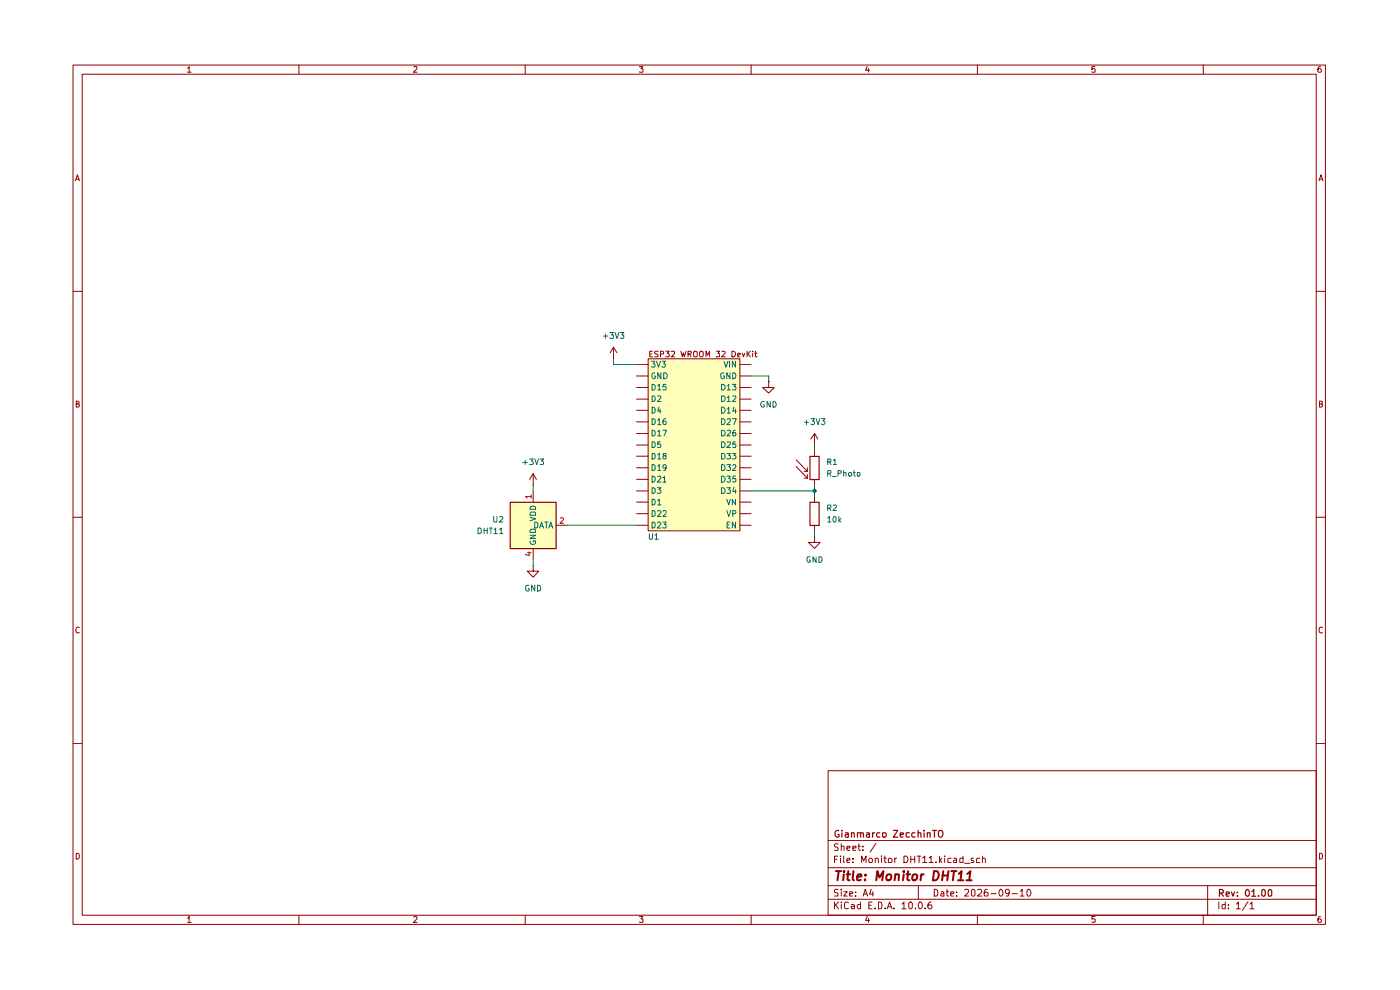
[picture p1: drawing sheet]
<svg xmlns="http://www.w3.org/2000/svg" width="297mm" height="210mm" viewBox="0 0 297 210" stroke-linecap="round" stroke-linejoin="round" font-family="sans-serif">
<g fill="none" stroke="#910000" stroke-width=".21">
<path d="M15.5 13.8h265.7v182.3h-265.7zM17.4 15.7h261.8v178.4h-261.8zM39.8 14.5l.3-.4v1.2M39.8 15.3h.8M63.4 13.8v1.9M87.8 14.2l.6-.1 .1 .4-.8 .8h.8M111.4 13.8v1.9M135.6 14.1h.8l-.4 .5 .4 .1v.5h-.8M159.3 13.8v1.9M184 14.1l-.4 .8h.9M184.2 14.6v.7M207.3 13.8v1.9"/>
<path d="M232.3 14.1h-.7v.6l.2-.1 .5 .1-.1 .6-.6-.1M255.3 13.8v1.9M280.2 14.1l-.5 .1a.94 .94 0 0 0 0 1.1h.5l.1-.1v-.4l-.2-.2h-.3l-.2 .2M16 38.4l.4-1.3 .4 1.3M16.2 38h.6M279.8 38.4l.4-1.3 .5 1.3M279.9 38h.6M15.5 61.8h1.9M279.2 61.8h2M16.2 85.7l.6-.1v-.4l-.6-.1v1.3h.4l.2-.5-.3-.2M279.9 85.7l.6-.1v-.4l-.6-.1v1.3l.6-.1 .1-.4-.3-.2M15.5 109.7h1.9"/>
<path d="M279.2 109.7h2M16.8 133.2l-.2-.2a.65 .65 0 0 0-.5 .6 .65 .65 0 0 0 .5 .7l.2-.1M280.6 133.2l-.3-.2a.65 .65 0 0 0-.5 .6 .65 .65 0 0 0 .5 .7l.3-.1M15.5 157.7h1.9M279.2 157.7h2M175.7 163.5h103.5v30.6h-103.5zM175.7 178.3h103.5M177.8 179.1l-.5-.1-.3 .2v.3l.8 .5-.3 .4-.5-.1M178.5 179.6l.5-.1 .1 .9M178.5 179v1.4M179.7 179.9l.6-.1v-.3h-.6v.2v.6h.6M180.9 179.9l.7-.1-.1-.3h-.6v.8h.6"/>
<path d="M182 179.5h.5M182.2 179v1.2l.3 .2M183 179.5v.2M185.8 178.9l-1.2 1.9M16.2 181a.66 .66 0 0 1 .6 .4 .66 .66 0 0 1-.2 .8h-.4zM39.8 194.8l.3-.4v1.3M39.8 195.7h.8M63.4 194.1v2M87.8 194.6l.4-.2 .3 .4-.8 .9h.8M111.4 194.1v2M135.6 194.4h.8l-.4 .5 .4 .1v.6h-.8M159.3 194.1v2"/>
<path d="M175.7 190.8h103.5M175.7 187.9h103.5M175.7 184.1h103.5M177 191.3v1.5M177 182.3h.5M177.3 191.9l.6 .9M177.7 181.6h-.7v1.4M177.8 188.7h-.7v.6a.53 .53 0 0 1 .6 .2 .53 .53 0 0 1 0 .6h-.7M177.9 191.3l-.9 .9M178.3 181.6v.1M178.3 182v1M178.5 191.3v.2"/>
<path d="M178.5 188.6v.2M178.5 189.1v1M178.5 191.9v.9M179 189.1h.7l-.7 1h.7M179 181.6v1.2l.2 .2M179.7 182.5l.6-.1-.1-.4-.5 .1v.7v.2h.6M180 191.5l-.4-.2-.4 .4v.9l.4 .2 .4-.2M180.3 189.7l.6-.2-.1-.3h-.5v.9h.5M180.6 191.9h.4l.3 .1v.8M180.9 182.9v.1M180.9 182.1v.2M181.3 192.2l-.7 .1v.4h.7"/>
<path d="M181.5 190v.1M181.5 189.2v.1M182.5 191.9h-.4l-.2 .2v.4l.2 .3 .4-.1M182.5 191.3v1.5M182.8 183v-1.4l.4 1 .5-1v1.4M183 180.3v.1M183.1 190.1l.5-1.5 .5 1.5M183.2 189.7h.7M184 194.4l-.4 .8h.9M184.2 194.8v.9M184.3 182.3l.3-.3h.2l.3 .3-.2 .7-.5-.1zM184.3 192h.5"/>
<path d="M184.8 188.6l-.3 1.1h.8M185 191.3h-.7v1.5h.7M185.2 189.1v1M185.7 192.6v.2M185.7 182.2l.1-.1a.36 .36 0 0 1 .5 .2v.7M185.7 182v1M186.3 191.3l.7 .2v1.1l-.3 .2h-.4zM187 181.6v.1M187 182v1M187.4 182h.6M187.7 181.6v1.2l.1 .2h.2M187.8 192.6v.2"/>
<path d="M188.2 192.8l.5-1.5 .5 1.5M188.4 192.4h.7M188.5 182.2v-.1a.45 .45 0 0 1 .7 .2l-.1 .6-.6 .1zM189.7 192.6v.2M189.8 182v1M190.2 182l-.4 .3M191.3 191.8l.5-.5v1.5M191.3 192.8h.9M191.8 181.6h.6a1.02 1.02 0 0 1 0 1.4h-.6zM192.8 191.6l.3-.3 .4 .3v.9l-.3 .3-.4-.3zM193.2 182.3h.9M193.2 181.6v1.4"/>
<path d="M194.1 181.6v1.4M194.2 192.6v.2M194.6 181.6h.7M194.8 187.9v2.9M195 191.4l.2-.1a.76 .76 0 0 1 .5 .8 .76 .76 0 0 1-.5 .7 .97 .97 0 0 1-.2-1.4zM195 181.6v1.4M195.7 181.9l.5-.3v1.4M195.7 183h.9M196.3 192.6v.2M197.1 181.9l.4-.3v1.4M197.1 183h.8M197.5 191.3l-.4 .1-.2 .3-.1 .8 .3 .3h.3l.3-.3-.2-.6h-.5l-.2 .3"/>
<path d="M198.2 188.6a.8 .8 0 0 1 .8 .6 .8 .8 0 0 1-.3 .9h-.5zM198.5 182.9v.1M199.3 181.6v1.4M199.4 182.5l.4 .5M199.6 189.2l.4-.1 .2 .2v.8h-.6v-.4l.6-.2M199.8 182l-.5 .6M200.4 181.6v.1M200.4 182v1M200.7 189.1h.5M200.9 188.6v1.3l.1 .2h.2M201.7 189.7l.7-.2-.2-.4h-.4l-.1 .2v.6l.1 .2h.5M201.8 182.1l-.5-.1-.2 .2v.7l.7 .1"/>
<path d="M202.4 182.1l.4-.1 .1 .3v.7h-.5l-.1-.4 .6-.2M202.9 190v.1M202.9 189.2v.1M204.3 181.6v1.4h-.6l-.1-.8 .3-.2 .4 .1M204.6 188.8l.6-.2 .3 .4-.1 .3-.8 .8h.9M204.6 183.1h1.1M206.2 188.8l.3-.2 .3 .4v.8l-.1 .3h-.5l-.1-.3zM206.5 182.1l-.3-.1-.2 .3 .2 .2 .4 .2-.1 .3h-.5M207.3 194.1v2M207.4 188.8l.2-.2h.3l.4 .5-.1 .2-.9 .8h1M207.9 182.1l-.5-.1-.2 .2v.7l.7 .1M208.4 182.2l.2-.2 .4 .1v.9"/>
<path d="M208.4 181.6v1.4M209.5 188.6l-.5 .2-.2 1 .2 .3 .5-.1v-.7l-.5-.1-.2 .3M210.2 189.6h1.1M212.3 188.6a.87 .87 0 0 1 .2 1.5h-.3l-.3-.5 .1-.6zM214.1 189.3l-.2 .3-.6-.3 .1-.5 .5-.2a.94 .94 0 0 1 0 1.5h-.5M214.7 189.6h1.1M216.5 189.1l.3-.5v1.5M216.5 190.1h.8M217.9 188.8l.3-.2a.84 .84 0 0 1 .2 1.5l-.5-.1zM232.3 194.4h-.7v.6h.7v.6h-.7M255.3 194.1v2M256.2 187.9v6.2"/>
<path d="M258.6 191.3v1.5M259.9 191.9h-.7v.7l.3 .2 .4-.1M259.9 191.3v1.5M260.6 192.6v.2M260.6 191.9v.1M262.3 191.8l.4-.5v1.5M262.3 192.8h.8M264.7 191.3l-1.1 1.8M265.2 191.8l.4-.5v1.5M265.2 192.8h.8M279.9 181a.66 .66 0 0 1 .7 .4 .66 .66 0 0 1-.3 .8h-.4zM280.2 194.4a.72 .72 0 0 0-.6 .5 .72 .72 0 0 0 .2 .8l.4-.1a.42 .42 0 0 0 0-.6 .42 .42 0 0 0-.5 0l-.1 .2"/>
</g>
<g fill="none" stroke="#910000" stroke-width=".25">
<path d="M177.9 176.2l-.3-.1-.4 .4v.7l.4 .4 .4-.2v-.4h-.2M178.6 176.1v.1M178.6 176.7v.9M179.4 176.7h.5l.1 .9M180 177h-.6l-.1 .2 .1 .4 .6-.1M180.6 176.7h.5l.1 .9M180.6 176.7v.9M181.9 176.7h.6l.1 .9M181.9 176.7v.9M182.6 176.8v-.1h.5l.1 .9M183.9 176.7h.5v.9M184.4 177h-.4l-.2 .2 .2 .4 .4-.1"/>
<path d="M185.1 176.7v.9M185.5 176.7h-.2l-.2 .2M186.6 176.7h-.5l-.1 .2v.4l.2 .3 .4-.1M187.2 176.7h.6l.2 .6a.45 .45 0 0 1-.8 .1zM189.5 176.1h1l-1 1.5h1M191 177.1l.6-.1v-.3h-.6v.1v.7h.6M192.9 176.7h-.7v.7l.3 .2 .4-.1M194.1 176.7h-.5l-.2 .2v.4l.3 .3 .4-.1M194.8 176.7h.5l.1 .9M194.8 176.1v1.5M196 176.1v.1M196 176.7v.9"/>
<path d="M196.7 176.7h.6v.9M196.7 176.7v.9M197.8 176.1h.9M198.2 176.1v1.5M199.1 176.3l.3-.2a.73 .73 0 0 1 .7 .8 .73 .73 0 0 1-.7 .7l-.3-.3zM258.7 189.4h.8v-.5l-.2-.2h-.6v1.4M259 189.4l.5 .7M260.1 189.7l.7-.2-.1-.2h-.6v.7h.6M261.2 189.2l.4 .9 .3-.9M262.5 190v.1M262.5 189.3v.1M264.5 188.7a.75 .75 0 0 1 .6 .7 .75 .75 0 0 1-.6 .7l-.2-.2a.99 .99 0 0 1 .2-1.2z"/>
<path d="M265.6 189.1l.3-.2 .1-.2v1.4M265.6 190.1h.8M267 190v.1M267.7 188.9l.3-.2a.82 .82 0 0 1 .3 1.3h-.5zM269.1 188.8l.3-.1 .4 .2-.1 1.1h-.6z"/>
</g>
<g fill="none" stroke="#910000" stroke-width=".42">
<path d="M177.3 184.8h1.1M177.9 184.8l-.2 1.9M179 185.5l-.1 1.2M179.1 184.8l-.2 .1 .1 .1 .1-.2-.1 .2M179.6 185.5h.8M180 184.8l-.2 1.7 .4 .2M181.1 184.8l-.2 1.7 .2 .2M181.8 186.1l.9-.2v-.4h-.5l-.3 .2-.1 .9h.8M183.5 186.6v.1M183.6 185.5v.2M185.9 186.7l.2-1.9 .5 1.3 .8-1.3-.2 1.9M188.2 185.6l.6-.1 .3 .3-.2 .8-.3 .1a.46 .46 0 0 1-.6-.4z"/>
<path d="M189.9 185.6l.3-.1h.5l-.1 1.2M189.9 185.5l-.1 1.2M191.7 184.8v.2M191.7 185.5l-.1 1.2M192.3 185.5h.8M192.7 184.8l-.2 1.7 .4 .2M193.7 185.6l.3-.1 .5 .1a.87 .87 0 0 1-.2 1l-.2 .1a.46 .46 0 0 1-.6-.4zM195.4 185.5l-.1 1.2M196 185.5l-.6 .3M198.2 184.8h.4a.92 .92 0 0 1 .4 1.4l-.3 .4-.8 .1zM199.9 185.7h1.1M200.1 184.8l-.2 1.9"/>
<path d="M201.2 184.8l-.2 1.9M201.8 184.8h1.1M202.4 184.8l-.3 1.9M203.2 186.7h1.1M203.4 185.4l.6-.6-.3 1.9M205 186.7h1.1M205.2 185.4l.7-.6-.3 1.9"/>
</g>
<g fill="#ffb">
<path d="M137.5 76.1h19.5v36.5h-19.5z"/>
<path d="M108.2 106.5h9.7v9.8h-9.7z"/>
</g>
<g fill="none" stroke="#910000" stroke-width=".21">
<path d="M130.1 76.1h.1M130.1 73.7l-.6 1.1M130.1 73.7l.8 1.1M130.1 73.7v2.4M135 77.3h2.5M135 79.8h2.5M137.5 76.1h19.5v36.5h-19.5zM137.8 75.1h.5M138.4 74.5h-.6v1.2h.6M139.6 74.6h-.7v.2l.2 .3h.3l.2 .4-.2 .2h-.5M140.1 75.1h.6v-.5l-.6-.1v1.2M141.2 74.5h.8l-.4 .4 .4 .3v.3l-.2 .2-.6-.1"/>
<path d="M142.4 74.6h.7v.4l-.7 .7h.7M144.4 74.5l.4 1.2 .1-.9 .3 .9 .3-1.2M146 75.1h.6v-.5l-.6-.1v1.2M146.2 75.1l.4 .6M147.1 74.7l.3-.2 .5 .2v.8l-.2 .2h-.4l-.2-.2zM148.4 74.7l.3-.2 .5 .2v.8l-.2 .2h-.4l-.2-.2zM149.8 75.7v-1.2l.3 .9 .4-.9v1.2M152 74.5h.7l-.4 .4 .4 .2v.5h-.7M153.2 74.6l.4-.1 .2 .3-.7 .9h.7M155.3 74.5a.66 .66 0 0 1 .7 .4 .66 .66 0 0 1-.2 .8h-.5zM156.5 75.4l.6-.2-.1-.3h-.5v.2v.6h.5M157 77.3h2.3"/>
<path d="M157 79.8h2.3M157.5 74.9l.2 .8 .3-.8M158.5 74.5v1.2M158.7 75l.5 .7M159.2 74.5l-.7 .7M159.7 74.5v.1M159.7 74.9v.8M160.1 74.9h.5M160.3 74.5v1l.1 .2h.2M135 82.2h2.5M135 84.7h2.5M135 87h2.5"/>
<path d="M135 89.5h2.5M135 91.9h2.5M135 94.4h2.5M135 96.8h2.5M135 99.2h2.5M157 82.2h2.3M157 84.7h2.3M157 87h2.3M157 89.5h2.3M157 91.9h2.3M157 94.4h2.3M157 96.8h2.3"/>
<path d="M157 99.2h2.3M163.1 80.9v1.3h1.2l-1.2 1.2-1.3-1.2h1.3M163.1 80.9h.1M168.9 97.5l2.4 2.5M168.9 99l2.4 2.4M170.6 100h.7M171.3 99.2v.8M172.8 94.4h.1M172.8 91.9l-.8 1.2M172.8 91.9l.7 1.2M172.8 91.9v2.5M172.8 95.6v1.2"/>
<path d="M113.1 102.9h.1M113.1 120v1.2h1.2l-1.2 1.2-1.3-1.2h1.3M113.1 120h.1M113.1 100.5l-.8 1.2M113.1 100.5l.7 1.2M113.1 100.5v2.4M113.1 104.1v2.4M113.1 116.3v2.4M117.9 111.4h2.5M135 101.7h2.5M135 104.1h2.5M135 106.5h2.5"/>
<path d="M135 109h2.5M135 111.4h2.5M157 101.7h2.3M157 104.1h2.3M157 106.5h2.3M157 109h2.3M157 111.4h2.3M170.6 101.4h.7M171.3 100.7v.7M172.8 113.9v1.2h1.2l-1.2 1.2-1.3-1.2h1.3M172.8 113.9h.1M172.8 101.7v1.2"/>
<path d="M172.8 105.3v1.2M172.8 111.4v1.2"/>
</g>
<g fill="none" stroke="#006665" stroke-width=".21">
<path d="M138.2 76.6h.7l-.3 .5 .3 .1v.5l-.1 .2-.6-.2M138.9 79.2v-.1a.64 .64 0 0 0-.6 .6 .64 .64 0 0 0 .5 .6l.2-.1v-.4h-.2M139.3 76.6l.4 1.3 .4-1.3M140.2 79.1v1.2l-.7-1.2v1.2M140.5 76.6h.6l-.3 .5 .3 .1v.5l-.1 .2h-.4l-.1-.2M140.8 79.1a.65 .65 0 0 1 .8 .6 .65 .65 0 0 1-.8 .6zM153.6 76.6l.4 1.3 .4-1.3M153.6 79.2h-.5l-.2 .2v.6l.2 .3h.3l.3-.1v-.4h-.3M154.8 76.6v1.3M154.9 79.1v1.2l-.7-1.2v1.2M155.4 79.1a.64 .64 0 0 1 .7 .6 .64 .64 0 0 1-.7 .6zM156 76.6v1.3l-.6-1.3v1.3"/>
<path d="M138.3 81.5a.66 .66 0 0 1 .7 .5 .66 .66 0 0 1-.2 .7h-.5zM138.3 84h.5a.66 .66 0 0 1 .2 .7 .66 .66 0 0 1-.7 .5zM138.3 86.4a.64 .64 0 0 1 .7 .6 .64 .64 0 0 1-.7 .6zM138.3 88.8a.64 .64 0 0 1 .7 .6 .64 .64 0 0 1-.7 .7zM138.3 91.3a.66 .66 0 0 1 .7 .4 .66 .66 0 0 1-.2 .8h-.5zM138.3 93.7a.66 .66 0 0 1 .7 .5 .66 .66 0 0 1-.2 .7h-.5zM138.3 96.2h.5a.66 .66 0 0 1 .2 .7 .66 .66 0 0 1-.7 .5zM138.3 98.5a.64 .64 0 0 1 .7 .7 .64 .64 0 0 1-.7 .6zM139.5 81.9l.4-.4v1.2M139.5 84.1l.5-.1 .2 .3-.8 .9h.8M139.5 89.2l.4-.4v1.3M139.5 91.6l.4-.3v1.2"/>
<path d="M139.5 96.5l.4-.3v1.2M139.5 98.9l.4-.4v1.3M139.5 82.7h.7M139.5 90.1h.7M139.5 92.5h.7M139.5 97.4h.7M139.5 99.8h.7M139.8 86.4l-.3 .8h.7M140 86.8v.8M140.1 93.7h-.6v.6l.5-.2 .2 .3-.2 .5-.5-.1M140.6 91.3h.8l-.5 1.2M140.9 96.7l-.3-.4 .2-.1h.4l.1 .3-.7 .4v.2l.3 .3 .4-.1v-.5l-.2-.1"/>
<path d="M141.2 88.8l-.4 .2-.2 .8 .3 .3 .4-.2-.1-.6h-.4l-.2 .2M141.3 81.5h-.6l-.1 .6 .2-.1h.3l.2 .1v.5h-.7M141.3 99.1l-.1 .2h-.4l-.2-.2v-.3l.3-.3 .4 .2v.8l-.2 .2-.3 .1M153.1 81.5a.66 .66 0 0 1 .7 .4 .66 .66 0 0 1-.2 .8h-.5zM153.1 84h.5a.66 .66 0 0 1 .2 .8 .66 .66 0 0 1-.7 .4zM153.1 86.4a.65 .65 0 0 1 .7 .6 .65 .65 0 0 1-.7 .6zM153.1 88.8a.65 .65 0 0 1 .7 .6 .65 .65 0 0 1-.7 .7zM153.1 91.3a.66 .66 0 0 1 .7 .4 .66 .66 0 0 1-.2 .8h-.5zM153.1 93.7h.5l.2 .3v.4l-.2 .5h-.5zM153.1 96.2h.5a.66 .66 0 0 1 .2 .8 .66 .66 0 0 1-.7 .4zM153.1 98.5a.65 .65 0 0 1 .7 .7 .65 .65 0 0 1-.7 .6zM154.2 96.2h.7l-.3 .4 .3 .1v.6h-.7"/>
<path d="M154.2 98.5h.7l-.3 .6h.3v.5l-.1 .2-.6-.2M154.3 81.9l.3-.4v1.2M154.3 84.3l.3-.3v1.2M154.3 86.8l.3-.4v1.2M154.3 89l.1-.2h.4l.1 .2v.3l-.7 .8h.7M154.3 91.4h.6v.4l-.7 .7h.7M154.3 93.8l.6-.1v.5l-.7 .7h.7M154.3 82.7h.6M154.3 85.2h.6M154.3 87.6h.6M155.4 81.5h.7l-.4 .5 .4 .2-.1 .5-.6-.1M155.4 88.8h.8l-.5 1.3"/>
<path d="M155.4 96.2h.7l-.4 .4 .4 .3-.1 .4h-.6M155.4 84.1l.6-.1 .1 .3-.7 .9h.7M155.4 98.7l.5-.2 .2 .4-.7 .9h.7M155.7 86.4l-.3 .8h.8M156 91.3l-.4 .1-.2 .4 .1 .7h.5v-.7h-.5l-.1 .1M156 93.7h-.5l-.1 .6 .2-.2 .4 .1v.7l-.6-.1M156 86.8v.8M112.4 109.7l1.2 .4-1.2 .4M112.4 113.5h1.2l-1.2 .7h1.2M112.5 108.8l.2-.2h.7l.2 .2v.5h-1.2zM112.5 114.8l-.1 .1a.66 .66 0 0 0 .5 .6 .66 .66 0 0 0 .7-.3l-.1-.5h-.4v.3M112.5 112.4l.2-.1h.7l.2 .1v.5h-1.2z"/>
<path d="M112.6 107.4h.9l.1 .2v.4h-1.2zM113.5 110.7a.64 .64 0 0 1 .6 .7 .64 .64 0 0 1-.6 .6zM114.5 112l.4-1.3 .4 1.3M114.6 111.6h.5M115.6 110.7h.6M115.9 110.7v1.3M116.4 112l.4-1.3 .5 1.3M116.6 111.6h.6M138.3 101a.64 .64 0 0 1 .7 .6 .64 .64 0 0 1-.7 .7zM138.3 103.5a.66 .66 0 0 1 .7 .4 .66 .66 0 0 1-.2 .7h-.5zM138.3 105.9h.5a.66 .66 0 0 1 .2 .8 .66 .66 0 0 1-.7 .4zM138.3 108.3a.64 .64 0 0 1 .7 .6 .64 .64 0 0 1-.7 .7z"/>
<path d="M138.3 110.7a.64 .64 0 0 1 .7 .7 .64 .64 0 0 1-.7 .6zM139.4 103.5h.8l-.4 .4 .4 .2v.4l-.2 .1h-.6M139.5 101.1l.5-.1 .2 .3-.8 1h.8M139.5 106.3l.4-.4v1.2M139.5 108.5l.5-.2 .2 .4-.8 .9h.8M139.5 110.9l.5-.2 .2 .4-.8 .9h.8M139.5 107.1h.7M140.6 101.3h.2l.2-.3v1.3M140.6 108.5l.2-.2h.3l.2 .2v.4l-.7 .7h.7M140.6 110.7h.7l-.3 .5 .3 .1v.5l-.2 .2h-.3l-.2-.2M140.6 102.3h.7M153.1 101a.65 .65 0 0 1 .7 .6 .65 .65 0 0 1-.7 .7z"/>
<path d="M153.1 103.5a.66 .66 0 0 1 .7 .4 .66 .66 0 0 1-.2 .7h-.5zM154.2 101h.7l-.3 .5 .3 .1v.5l-.1 .2-.6-.2M154.2 103.5h.7l-.3 .4 .3 .2v.5h-.7M154.2 105.9l.4 1.2 .3-1.2M154.2 108.3l.4 1.3 .4-1.3M154.3 111.3h.4M154.9 110.7h-.6v1.3h.6M155.4 109l.6-.1v-.5l-.6-.1v1.3M155.7 103.4l-.3 .8h.8M156 101h-.5l-.1 .6 .6-.1v.7l-.4 .1-.2-.2M156 105.9v1.2l-.6-1.2v1.2M156 110.7v1.3l-.6-1.3v1.3"/>
<path d="M156 103.9v.7"/>
</g>
<path d="M171.8 96.8h2v4.9h-2zM108.2 106.5h9.8v9.9h-9.8zM171.8 106.5h2v5h-2z" fill="none" stroke="#910000" stroke-width=".25"/>
<path d="M111.9 117.3h.8M112.3 117.1v.8l-.9-.3M112.7 105.3h-1.2l.3 .4M112.7 105v.7M118.9 109.9l.4-.1 .2 .3-.7 .9h.7" fill="none" stroke="#b90000" stroke-width=".21"/>
<path d="M130.1 76.1v1.2h4.9M159.3 79.8h3.8v1.1M172.8 94.4v1.2M113.1 102.9v1.2M113.1 118.7v1.3M120.4 111.4h14.6M159.3 104.1h13.5M172.8 102.9v2.4M172.8 112.6v1.3" fill="none" stroke="#090" stroke-width=".21"/>
<circle cx="172.8" cy="104.1" r=".47" fill="#090"/>
<g fill="none" stroke="#006665" stroke-width=".21">
<path d="M128 71.3h.9M128.4 70.9v.9M129.4 70.5h.7l-.4 .5 .4 .1v.5l-.2 .2h-.4l-.1-.2M130.5 70.5l.4 1.3 .4-1.3M131.6 70.5h.7l-.4 .5 .4 .1v.5l-.2 .2h-.4l-.1-.2M110.9 98.1h.9M111.4 97.6v.9M112.3 97.4h.8l-.4 .4 .4 .2v.4l-.2 .1h-.6M113.5 97.4l.4 1.1 .3-1.1M114.6 97.4h.7l-.4 .4 .4 .2v.4l-.2 .1h-.5M162.1 85.3l-.1-.1a.66 .66 0 0 0-.6 .4 .66 .66 0 0 0 .2 .8h.5v-.6h-.1M163.4 85.2v1.2l-.7-1.2v1.2"/>
<path d="M164 85.2a.66 .66 0 0 1 .7 .4 .66 .66 0 0 1-.3 .8h-.4zM170.6 89.6h.9M171.1 89.2v.9M172 88.8h.8l-.4 .5 .4 .2v.3l-.3 .3h-.3l-.2-.2M173.1 88.8l.5 1.3 .3-1.3M174.2 88.8h.8l-.4 .5 .4 .2v.3l-.3 .3h-.3l-.2-.2M175.6 98h.6l.1-.6h-.7v1.1M175.9 98l.4 .5M176.8 97.7l.3-.3v1.1M176.8 98.5h.7M179 99.8v1.2M181.2 99.8v1l.2 .2"/>
<path d="M101.4 112h.5l.2 .3v.6l-.3 .3h-.4zM102.7 112v1.2M102.7 112.5h.7M103.4 112v1.2M103.8 112h.7M104.1 112v1.2M104.7 109.6v.9l.2 .2h.5v-1.1M104.8 112.3l.4-.3v1.2M104.8 113.2h.7M106 112.3l.3-.3v1.2M106 109.6h.4l.3 .3-.8 .8h.8M106 113.2h.7"/>
<path d="M137.7 113.2l.1 1.2h.5l.1-1.2M138.9 113.5l.4-.3v1.2M138.9 114.4h.8M171.9 118.1h-.5l-.2 .3v.6l.2 .2h.5v-.4h-.2M173.1 118.1v1.2l-.6-1.2v1.2M173.7 118.1h.5a.66 .66 0 0 1 .2 .8 .66 .66 0 0 1-.7 .4zM175.6 100.4h.6l.1-.5-.7-.1v1.2M175.6 109.9l.3-.3v1.1M175.6 107.8h.5l.2-.2v-.4l-.7-.1v1.2M175.6 110.7h.7M175.9 100.4l.4 .6M175.9 107.8l.4 .5"/>
<path d="M176.5 101.1h1M176.8 107.2l.4-.1 .3 .3-.8 .9h.8M176.9 109.6h.2l.3 .2-.1 .9h-.4a.94 .94 0 0 1 0-1.1zM177.8 100.4h.5l.2-.4-.2-.2h-.5v1.2M178 109.6v1.1M178.1 110.3l.3 .4M178.4 110l-.4 .4M179 100.3l.4-.1 .1 .8M180 100.4l.2-.2h.3l.2 .2-.1 .5h-.5zM181 100.2h.4M181.9 100.3l.5-.1v.7h-.5zM112.2 124.2a.42 .42 0 0 0-.7 .3v.5l.2 .3 .3 .1 .3-.2v-.3h-.3"/>
<path d="M113.5 124.1v1.3l-.7-1.3v1.3M114 124.1a.64 .64 0 0 1 .7 .7 .64 .64 0 0 1-.7 .6z"/>
</g>
</svg>
